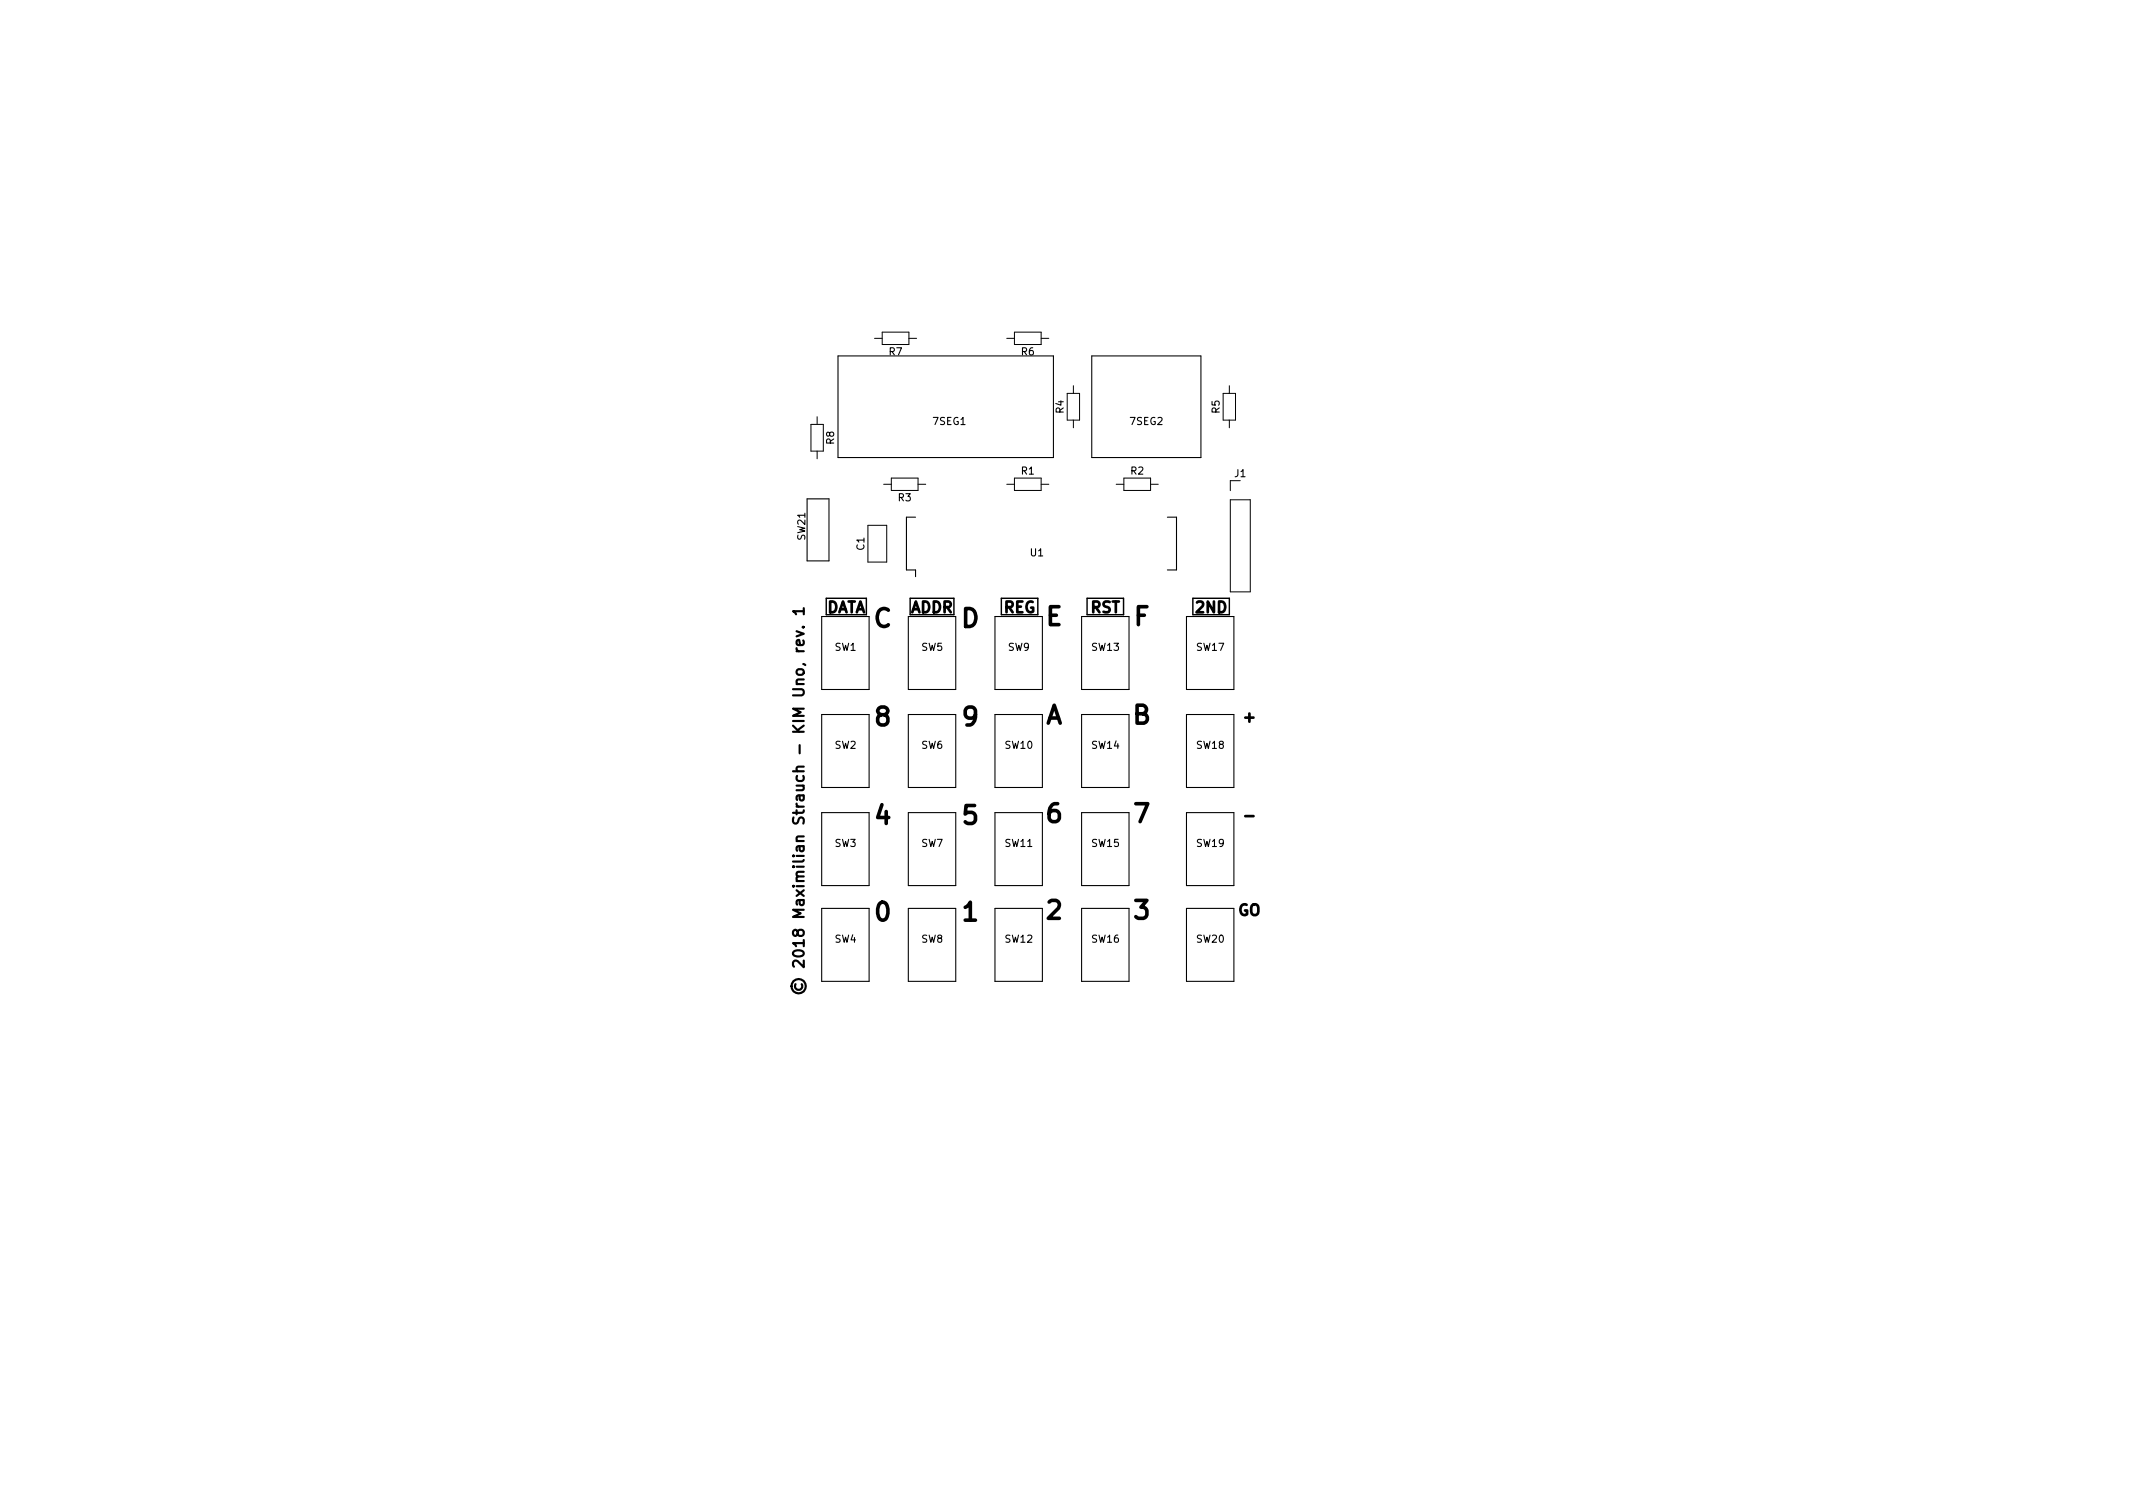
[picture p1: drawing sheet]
<svg xmlns="http://www.w3.org/2000/svg" width="297mm" height="210mm" viewBox="0 0 297 210" stroke-linecap="round" stroke-linejoin="round" font-family="sans-serif">
<defs><g id="words">
<g font-size="3.5">
<text x="121.7" y="87.4">C</text>
<text x="133.9" y="87.4">D</text>
<text x="145.7" y="87.1">E</text>
<text x="157.9" y="87.1">F</text>
<text x="122" y="101.1">8</text>
<text x="134.2" y="101.1">9</text>
<text x="145.6" y="100.8">A</text>
<text x="157.7" y="100.8">B</text>
<text x="122" y="114.8">4</text>
<text x="134.2" y="114.8">5</text>
<text x="145.8" y="114.5">6</text>
<text x="158" y="114.5">7</text>
<text x="122" y="128.2">0</text>
<text x="134.2" y="128.2">1</text>
<text x="145.8" y="128">2</text>
<text x="158" y="128">3</text>
</g>
<g font-size="2.1">
<text x="115" y="85.3">DATA</text>
<text x="126.8" y="85.3">ADDR</text>
<text x="139.7" y="85.3">REG</text>
<text x="151.8" y="85.3">RST</text>
<text x="166.6" y="85.3">2ND</text>
<text x="173.4" y="100.6">+</text>
<text x="173.6" y="114.3">-</text>
<text x="172.4" y="127.5">GO</text>
<text x="112" y="133.2" transform="rotate(-90 112 133.2)">© 2018 Maximilian Strauch - KIM Uno, rev. 1</text>
</g>
<g font-size="1.4">
<text x="123.8" y="49.5">R7</text>
<text x="142.2" y="49.5">R6</text>
<text x="130" y="59.2">7SEG1</text>
<text x="148.1" y="57.5" transform="rotate(-90 148.1 57.5)">R4</text>
<text x="157.4" y="59.2">7SEG2</text>
<text x="169.8" y="57.5" transform="rotate(-90 169.8 57.5)">R5</text>
<text x="116.2" y="61.8" transform="rotate(-90 116.2 61.8)">R8</text>
<text x="125.1" y="69.8">R3</text>
<text x="142.2" y="66.1">R1</text>
<text x="157.5" y="66.1">R2</text>
<text x="171.9" y="66.4">J1</text>
<text x="112.1" y="75.2" transform="rotate(-90 112.1 75.2)">SW21</text>
<text x="120.4" y="76.6" transform="rotate(-90 120.4 76.6)">C1</text>
<text x="143.5" y="77.5">U1</text>
<text x="116.2" y="90.6">SW1</text>
<text x="128.3" y="90.6">SW5</text>
<text x="140.4" y="90.6">SW9</text>
<text x="152.1" y="90.6">SW13</text>
<text x="166.7" y="90.6">SW17</text>
<text x="116.2" y="104.3">SW2</text>
<text x="128.3" y="104.3">SW6</text>
<text x="140" y="104.3">SW10</text>
<text x="152.1" y="104.3">SW14</text>
<text x="166.7" y="104.3">SW18</text>
<text x="116.2" y="117.9">SW3</text>
<text x="128.3" y="117.9">SW7</text>
<text x="140" y="117.9">SW11</text>
<text x="152.1" y="117.9">SW15</text>
<text x="166.7" y="117.9">SW19</text>
<text x="116.2" y="131.3">SW4</text>
<text x="128.3" y="131.3">SW8</text>
<text x="140" y="131.3">SW12</text>
<text x="152.1" y="131.3">SW16</text>
<text x="166.7" y="131.3">SW20</text>
</g>
</g></defs>
<path d="M115.1 83.3h5.5M115.1 85.6h5.5M126.7 83.3h6.1M126.7 85.6h6.1M139.4 83.3h5.1M139.4 85.6h5.1M151.4 83.3h5.1M151.4 85.6h5.1M166.1 83.3h5.1M166.1 85.6h5.1" fill="none" stroke="#000" stroke-width=".2"/>
<g fill="none" stroke="#000" stroke-width=".3">
<path d="M110.9 87.9l1 .4-1 .3M111.8 87.3h.1v.1l-.1-.1h.1M111.9 89.2v.4l-.2 .2h-.7l-.1-.2 .1-.4 .3-.1 .1 .7M111.9 85.1h-1.5l.5 .4M111.9 84.7v.8M110.8 137a.52 .52 0 0 0 .4 .8 .52 .52 0 0 0 .4-.8M111.9 133.8v.9l-.8-.9a.41 .41 0 0 0-.7 .2v.4l.2 .2"/>
<circle cx="111.2" cy="137.3" r="1"/>
</g>
<g fill="none" stroke="#000" stroke-width=".15">
<path d="M116.7 49.6h30v14.1h-30zM152 49.6h15.2v14.1h-15.2zM112.4 69.5h3v8.6h-3zM127.5 72h-1.3v7.4h1.3v.9M162.6 72h1.2v7.4h-1.2M114.4 85.8h6.6v10.2h-6.6zM114.4 99.5h6.6v10.2h-6.6zM126.5 85.8h6.6v10.2h-6.6zM126.5 99.5h6.6v10.2h-6.6zM138.6 85.8h6.6v10.2h-6.6zM138.6 99.5h6.6v10.2h-6.6zM150.6 85.8h6.6v10.2h-6.6z"/>
<path d="M150.6 99.5h6.6v10.2h-6.6zM165.2 85.8h6.6v10.2h-6.6zM165.2 99.5h6.6v10.2h-6.6zM114.4 113.2h6.6v10.1h-6.6zM126.5 113.2h6.6v10.1h-6.6zM138.6 113.2h6.6v10.1h-6.6zM150.6 113.2h6.6v10.1h-6.6zM165.2 113.2h6.6v10.1h-6.6zM114.4 126.5h6.6v10.1h-6.6zM126.5 126.5h6.6v10.1h-6.6zM138.6 126.5h6.6v10.1h-6.6zM150.6 126.5h6.6v10.1h-6.6z"/>
<path d="M165.2 126.5h6.6v10.1h-6.6z"/>
</g>
<g fill="none" stroke="#000" stroke-width=".14">
<path d="M112.9 59.1h1.8v3.7h-1.8zM113.8 58v1.1M121.8 47.1h1.1M122.9 46.3h3.7v1.7h-3.7zM126.6 47.1h1M140.2 47.1h1.1M141.3 46.3h3.7v1.7h-3.7zM145 47.1h1.1M148.6 54.8h1.7v3.7h-1.7zM149.5 53.7v1.1M149.5 58.5v1.1M170.3 54.8h1.8v3.7h-1.8z"/>
<path d="M171.2 53.7v1.1M171.2 58.5v1.1M113.8 62.8v1.1M120.9 73.1h2.6v5.2h-2.6zM123.1 67.4h1M124.1 66.6h3.7v1.7h-3.7zM127.8 67.4h1.1M140.2 67.4h1.1M141.3 66.6h3.7v1.7h-3.7zM145 67.4h1.1M155.4 67.4h1.1M156.5 66.6h3.7v1.7h-3.7z"/>
<path d="M160.2 67.4h1.1M171.3 69.6h2.8v12.8h-2.8zM172.7 66.9h-1.4v1.4"/>
</g>
<use href="#words"/>
</svg>
